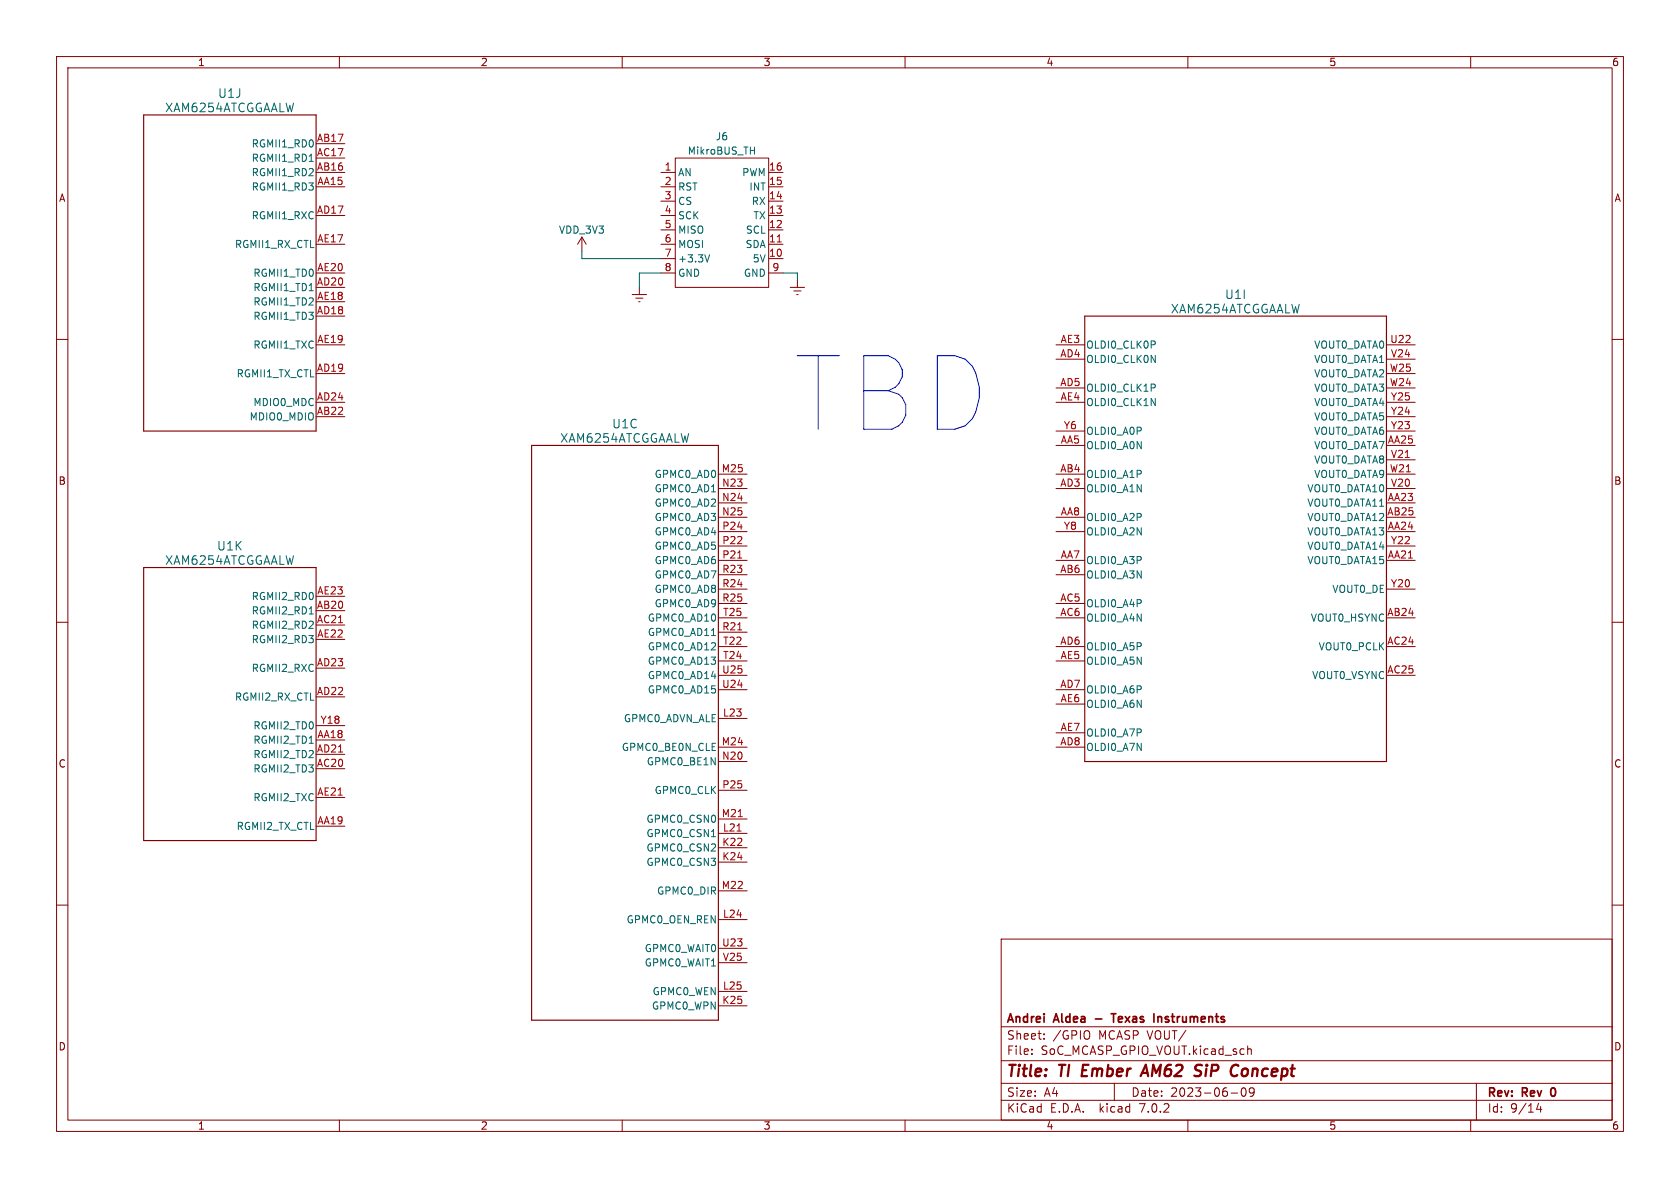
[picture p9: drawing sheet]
<svg xmlns="http://www.w3.org/2000/svg" width="297mm" height="210mm" viewBox="0 0 297 210" stroke-linecap="round" stroke-linejoin="round" font-family="sans-serif">
<defs><g id="words">
<text font-size="18.1" fill="#0000c2" x="139.7" y="77.5">TBD</text>
<g font-size="2.8" fill="#840000">
<text x="178" y="190.8">Title:</text>
<text x="187.4" y="190.8">TI Ember</text>
<text x="203.3" y="190.8">AM62</text>
<text x="213.2" y="190.8">SiP</text>
<text x="220.1" y="190.8">Concept</text>
</g>
<g font-size="2.1" fill="#006464">
<text x="38.5" y="17.5">U1J</text>
<text x="29.1" y="20">XAM6254ATCGGAALW</text>
<text x="216.5" y="53">U1I</text>
<text x="206.9" y="55.6">XAM6254ATCGGAALW</text>
<text x="108.2" y="75.9">U1C</text>
<text x="99" y="78.4">XAM6254ATCGGAALW</text>
<text x="29.1" y="100">XAM6254ATCGGAALW</text>
<text x="38.3" y="97.5">U1K</text>
</g>
<g font-size="2.1" fill="#840000">
<text x="178" y="183.9">Sheet:</text>
<text x="178" y="181.1">Andrei</text>
<text x="186.2" y="183.9">/GPIO</text>
<text x="186.5" y="181.1">Aldea</text>
<text x="194.2" y="181.1">-</text>
<text x="194.2" y="183.9">MCASP VOUT/</text>
<text x="197.6" y="181.1">Texas</text>
<text x="205.4" y="181.1">Instruments</text>
<text x="178" y="186.6">File:</text>
<text x="184" y="186.6">SoC_MCASP_GPIO_VOUT.kicad_sch</text>
<text x="178" y="196.8">KiCad</text>
<text x="178" y="194">Size:</text>
<text x="184.6" y="194">A4</text>
<text x="185.7" y="196.8">E.D.A.</text>
<text x="194.4" y="196.8">kicad</text>
<text x="200" y="194">Date:</text>
<text x="201.5" y="196.8">7.0.2</text>
<text x="206.9" y="194">2023-06-09</text>
<text x="263" y="194.2">Rev:</text>
<text x="263" y="196.8">Id:</text>
<text x="267" y="196.8">9/14</text>
<text x="269.2" y="194.2">Rev</text>
<text x="274.8" y="194.2">0</text>
</g>
<g font-size="1.8" fill="#840000">
<text x="35" y="11.8">1</text>
<text x="85" y="11.8">2</text>
<text x="135" y="11.8">3</text>
<text x="185" y="11.8">4</text>
<text x="235" y="11.8">5</text>
<text x="285" y="11.8">6</text>
<text x="10.4" y="35.8">A</text>
<text x="285.4" y="35.8">A</text>
<text x="10.3" y="85.8">B</text>
<text x="285.3" y="85.8">B</text>
<text x="10.3" y="135.8">C</text>
<text x="285.3" y="135.8">C</text>
<text x="10.3" y="185.8">D</text>
<text x="285.3" y="185.8">D</text>
<text x="35" y="199.8">1</text>
<text x="85" y="199.8">2</text>
<text x="135" y="199.8">3</text>
<text x="185" y="199.8">4</text>
<text x="235" y="199.8">5</text>
<text x="285" y="199.8">6</text>
</g>
<g font-size="1.8" fill="#006464">
<text x="44.4" y="26.2">RGMII1_RD0</text>
<text x="44.4" y="28.8">RGMII1_RD1</text>
<text x="121.5" y="27.5">MikroBUS_TH</text>
<text x="126.5" y="25">J6</text>
<text x="44.4" y="33.8">RGMII1_RD3</text>
<text x="44.4" y="31.3">RGMII1_RD2</text>
<text x="119.9" y="31.3">AN</text>
<text x="119.9" y="33.8">RST</text>
<text x="131.1" y="31.3">PWM</text>
<text x="132.4" y="33.8">INT</text>
<text x="44.4" y="38.9">RGMII1_RXC</text>
<text x="98.8" y="41.5">VDD_3V3</text>
<text x="119.9" y="36.4">CS</text>
<text x="119.9" y="38.9">SCK</text>
<text x="119.9" y="41.5">MISO</text>
<text x="131.7" y="41.5">SCL</text>
<text x="132.8" y="36.4">RX</text>
<text x="133.1" y="38.9">TX</text>
<text x="41.4" y="44">RGMII1_RX_CTL</text>
<text x="119.9" y="44">MOSI</text>
<text x="119.9" y="46.5">+3.3V</text>
<text x="131.7" y="44">SDA</text>
<text x="133" y="46.5">5V</text>
<text x="44.7" y="51.6">RGMII1_TD1</text>
<text x="44.7" y="49.1">RGMII1_TD0</text>
<text x="119.9" y="49.1">GND</text>
<text x="131.4" y="49.1">GND</text>
<text x="44.7" y="56.7">RGMII1_TD3</text>
<text x="44.7" y="54.2">RGMII1_TD2</text>
<text x="44.7" y="61.8">RGMII1_TXC</text>
<text x="192" y="64.3">OLDI0_CLK0N</text>
<text x="192" y="61.8">OLDI0_CLK0P</text>
<text x="232.2" y="61.8">VOUT0_DATA0</text>
<text x="232.2" y="64.3">VOUT0_DATA1</text>
<text x="41.7" y="66.9">RGMII1_TX_CTL</text>
<text x="44.7" y="71.9">MDIO0_MDC</text>
<text x="192" y="69.4">OLDI0_CLK1P</text>
<text x="192" y="71.9">OLDI0_CLK1N</text>
<text x="232.2" y="69.4">VOUT0_DATA3</text>
<text x="232.2" y="66.9">VOUT0_DATA2</text>
<text x="232.2" y="71.9">VOUT0_DATA4</text>
<text x="44" y="74.5">MDIO0_MDIO</text>
<text x="192" y="77">OLDI0_A0P</text>
<text x="232.2" y="77">VOUT0_DATA6</text>
<text x="232.2" y="74.5">VOUT0_DATA5</text>
<text x="192" y="79.6">OLDI0_A0N</text>
<text x="232.2" y="79.6">VOUT0_DATA7</text>
<text x="232.2" y="82.1">VOUT0_DATA8</text>
<text x="115.6" y="84.6">GPMC0_AD0</text>
<text x="115.6" y="87.2">GPMC0_AD1</text>
<text x="115.6" y="89.7">GPMC0_AD2</text>
<text x="192" y="84.6">OLDI0_A1P</text>
<text x="192" y="87.2">OLDI0_A1N</text>
<text x="231" y="89.7">VOUT0_DATA11</text>
<text x="231" y="87.2">VOUT0_DATA10</text>
<text x="232.2" y="84.6">VOUT0_DATA9</text>
<text x="115.6" y="92.3">GPMC0_AD3</text>
<text x="115.6" y="94.8">GPMC0_AD4</text>
<text x="192" y="92.3">OLDI0_A2P</text>
<text x="192" y="94.8">OLDI0_A2N</text>
<text x="231" y="94.8">VOUT0_DATA13</text>
<text x="231" y="92.3">VOUT0_DATA12</text>
<text x="115.6" y="99.9">GPMC0_AD6</text>
<text x="115.6" y="97.3">GPMC0_AD5</text>
<text x="192" y="99.9">OLDI0_A3P</text>
<text x="231" y="99.9">VOUT0_DATA15</text>
<text x="231" y="97.3">VOUT0_DATA14</text>
<text x="44.4" y="106.2">RGMII2_RD0</text>
<text x="115.6" y="102.4">GPMC0_AD7</text>
<text x="115.6" y="105">GPMC0_AD8</text>
<text x="115.6" y="107.5">GPMC0_AD9</text>
<text x="192" y="102.4">OLDI0_A3N</text>
<text x="192" y="107.5">OLDI0_A4P</text>
<text x="235.4" y="105">VOUT0_DE</text>
<text x="44.4" y="108.8">RGMII2_RD1</text>
<text x="44.4" y="111.3">RGMII2_RD2</text>
<text x="44.4" y="113.9">RGMII2_RD3</text>
<text x="114.4" y="112.6">GPMC0_AD11</text>
<text x="114.4" y="110">GPMC0_AD10</text>
<text x="192" y="110">OLDI0_A4N</text>
<text x="231.6" y="110">VOUT0_HSYNC</text>
<text x="44.4" y="118.9">RGMII2_RXC</text>
<text x="114.4" y="115.1">GPMC0_AD12</text>
<text x="114.4" y="117.7">GPMC0_AD13</text>
<text x="192" y="115.1">OLDI0_A5P</text>
<text x="192" y="117.7">OLDI0_A5N</text>
<text x="233" y="115.1">VOUT0_PCLK</text>
<text x="41.4" y="124">RGMII2_RX_CTL</text>
<text x="114.4" y="122.7">GPMC0_AD15</text>
<text x="114.4" y="120.2">GPMC0_AD14</text>
<text x="192" y="122.7">OLDI0_A6P</text>
<text x="192" y="125.3">OLDI0_A6N</text>
<text x="231.8" y="120.2">VOUT0_VSYNC</text>
<text x="44.7" y="131.6">RGMII2_TD1</text>
<text x="44.7" y="129.1">RGMII2_TD0</text>
<text x="110.2" y="127.8">GPMC0_ADVN_ALE</text>
<text x="192" y="130.4">OLDI0_A7P</text>
<text x="44.7" y="136.7">RGMII2_TD3</text>
<text x="44.7" y="134.2">RGMII2_TD2</text>
<text x="109.8" y="132.9">GPMC0_BE0N_CLE</text>
<text x="114.2" y="135.4">GPMC0_BE1N</text>
<text x="192" y="132.9">OLDI0_A7N</text>
<text x="44.7" y="141.8">RGMII2_TXC</text>
<text x="115.6" y="140.5">GPMC0_CLK</text>
<text x="41.7" y="146.9">RGMII2_TX_CTL</text>
<text x="114.2" y="148.1">GPMC0_CSN1</text>
<text x="114.2" y="145.6">GPMC0_CSN0</text>
<text x="114.2" y="150.7">GPMC0_CSN2</text>
<text x="114.2" y="153.2">GPMC0_CSN3</text>
<text x="116" y="158.3">GPMC0_DIR</text>
<text x="110.7" y="163.4">GPMC0_OEN_REN</text>
<text x="113.9" y="168.5">GPMC0_WAIT0</text>
<text x="113.9" y="171">GPMC0_WAIT1</text>
<text x="115.1" y="178.6">GPMC0_WPN</text>
<text x="115.2" y="176.1">GPMC0_WEN</text>
</g>
<g font-size="1.8" fill="#a90000">
<text x="56" y="25.1">AB17</text>
<text x="56" y="27.7">AC17</text>
<text x="56" y="30.2">AB16</text>
<text x="56.1" y="32.8">AA15</text>
<text x="117.4" y="30.2">1</text>
<text x="117.4" y="32.8">2</text>
<text x="117.4" y="35.3">3</text>
<text x="135.9" y="35.3">14</text>
<text x="135.9" y="32.8">15</text>
<text x="135.9" y="30.2">16</text>
<text x="56" y="37.8">AD17</text>
<text x="117.4" y="37.8">4</text>
<text x="117.4" y="40.4">5</text>
<text x="135.9" y="40.4">12</text>
<text x="135.9" y="37.8">13</text>
<text x="56" y="42.9">AE17</text>
<text x="117.4" y="42.9">6</text>
<text x="117.4" y="45.5">7</text>
<text x="135.9" y="45.5">10</text>
<text x="135.9" y="42.9">11</text>
<text x="56" y="50.5">AD20</text>
<text x="56" y="53.1">AE18</text>
<text x="56" y="48">AE20</text>
<text x="117.4" y="48">8</text>
<text x="136.5" y="48">9</text>
<text x="56" y="55.6">AD18</text>
<text x="56" y="65.8">AD19</text>
<text x="56" y="60.7">AE19</text>
<text x="187.4" y="63.2">AD4</text>
<text x="187.4" y="60.7">AE3</text>
<text x="245.7" y="65.8">W25</text>
<text x="245.7" y="60.7">U22</text>
<text x="245.8" y="63.2">V24</text>
<text x="56" y="70.9">AD24</text>
<text x="187.4" y="68.3">AD5</text>
<text x="187.4" y="70.9">AE4</text>
<text x="245.7" y="68.3">W24</text>
<text x="245.8" y="70.9">Y25</text>
<text x="56" y="73.4">AB22</text>
<text x="188" y="75.9">Y6</text>
<text x="245.8" y="75.9">Y23</text>
<text x="245.8" y="73.4">Y24</text>
<text x="127.5" y="83.6">M25</text>
<text x="187.4" y="83.6">AB4</text>
<text x="187.5" y="78.5">AA5</text>
<text x="245.3" y="78.5">AA25</text>
<text x="245.7" y="83.6">W21</text>
<text x="245.8" y="81">V21</text>
<text x="127.6" y="86.1">N23</text>
<text x="127.6" y="88.6">N24</text>
<text x="187.4" y="86.1">AD3</text>
<text x="245.3" y="88.6">AA23</text>
<text x="245.8" y="86.1">V20</text>
<text x="127.6" y="91.2">N25</text>
<text x="127.6" y="93.7">P24</text>
<text x="187.5" y="91.2">AA8</text>
<text x="188" y="93.7">Y8</text>
<text x="245.2" y="91.2">AB25</text>
<text x="245.3" y="93.7">AA24</text>
<text x="127.6" y="98.8">P21</text>
<text x="127.6" y="96.3">P22</text>
<text x="127.6" y="101.3">R23</text>
<text x="187.4" y="101.3">AB6</text>
<text x="187.5" y="98.8">AA7</text>
<text x="245.3" y="98.8">AA21</text>
<text x="245.8" y="96.3">Y22</text>
<text x="56" y="107.7">AB20</text>
<text x="56" y="105.2">AE23</text>
<text x="127.6" y="103.9">R24</text>
<text x="127.6" y="106.4">R25</text>
<text x="187.4" y="106.4">AC5</text>
<text x="245.8" y="103.9">Y20</text>
<text x="56" y="110.2">AC21</text>
<text x="56" y="112.8">AE22</text>
<text x="127.6" y="111.5">R21</text>
<text x="127.8" y="109">T25</text>
<text x="187.4" y="109">AC6</text>
<text x="245.2" y="109">AB24</text>
<text x="56" y="117.9">AD23</text>
<text x="127.6" y="119.1">U25</text>
<text x="127.8" y="114">T22</text>
<text x="127.8" y="116.6">T24</text>
<text x="187.4" y="114">AD6</text>
<text x="187.4" y="116.6">AE5</text>
<text x="245.2" y="114">AC24</text>
<text x="245.2" y="119.1">AC25</text>
<text x="56" y="122.9">AD22</text>
<text x="127.6" y="121.7">U24</text>
<text x="187.4" y="121.7">AD7</text>
<text x="187.4" y="124.2">AE6</text>
<text x="56.1" y="130.6">AA18</text>
<text x="56.6" y="128">Y18</text>
<text x="127.5" y="131.8">M24</text>
<text x="127.8" y="126.7">L23</text>
<text x="187.4" y="131.8">AD8</text>
<text x="187.4" y="129.3">AE7</text>
<text x="56" y="135.6">AC20</text>
<text x="56" y="133.1">AD21</text>
<text x="127.6" y="134.4">N20</text>
<text x="56" y="140.7">AE21</text>
<text x="127.6" y="139.4">P25</text>
<text x="56.1" y="145.8">AA19</text>
<text x="127.5" y="144.5">M21</text>
<text x="127.6" y="149.6">K22</text>
<text x="127.8" y="147.1">L21</text>
<text x="127.6" y="152.1">K24</text>
<text x="127.5" y="157.2">M22</text>
<text x="127.6" y="167.4">U23</text>
<text x="127.8" y="162.3">L24</text>
<text x="127.7" y="169.9">V25</text>
<text x="127.6" y="177.5">K25</text>
<text x="127.8" y="175">L25</text>
</g>
</g></defs>
<g fill="none" stroke="#840000" stroke-width=".18">
<path d="M10 10h277v190h-277zM12 12h273v186h-273zM60 10v2M110 10v2M160 10v2M210 10v2M260 10v2M55.9 30.5h5.1M55.9 38.1h5.1M55.9 33h5.1M55.9 25.4h5.1M55.9 27.9h5.1"/>
<path d="M116.8 30.5h2.6M116.8 38.1h2.6M116.8 35.6h2.6M116.8 33h2.6M119.4 27.9h16.5v22.9h-16.5zM135.9 30.5h2.5M135.9 38.1h2.5M135.9 35.6h2.5M135.9 33h2.5M10 60h2M55.9 50.8h5.1M55.9 43.2h5.1"/>
<path d="M55.9 48.3h5.1M55.9 55.9h5.1M55.9 53.3h5.1M102.9 41.9l-.8 1.3M102.9 41.9v2.6M102.9 41.9l.7 1.3M111.8 52.1h2.5M112.4 52.7h1.3M112.9 53.3h.3M113 50.8v1.3M116.8 45.7h2.6M116.8 43.2h2.6"/>
<path d="M116.8 40.6h2.6M116.8 48.3h2.6M135.9 45.7h2.5M135.9 43.2h2.5M135.9 40.6h2.5M135.9 48.3h2.5M139.7 50.8h2.5M140.3 51.4h1.3M140.8 52.1h.3M141 49.5v1.3M285 60h2M55.9 61h5.1"/>
<path d="M55.9 71.1h5.1M55.9 66h5.1M55.9 73.7h5.1M186.7 78.7h5.1M186.7 63.5h5.1M186.7 68.6h5.1M186.7 61h5.1M186.7 71.1h5.1M186.7 76.2h5.1M245.1 78.7h5.1M245.1 63.5h5.1M245.1 68.6h5.1"/>
<path d="M245.1 61h5.1M245.1 71.1h5.1M245.1 66h5.1M245.1 76.2h5.1M245.1 73.7h5.1M127 99.1h5.1M127 88.9h5.1M127 94h5.1M127 91.4h5.1M127 83.8h5.1M127 86.4h5.1M127 96.5h5.1"/>
<path d="M186.7 99.1h5.1M186.7 94h5.1M186.7 91.4h5.1M186.7 83.8h5.1M186.7 86.4h5.1M245.1 99.1h5.1M245.1 88.9h5.1M245.1 94h5.1M245.1 91.4h5.1M245.1 83.8h5.1M245.1 86.4h5.1M245.1 81.3h5.1"/>
<path d="M245.1 96.5h5.1M10 110h2M55.9 108h5.1M55.9 110.5h5.1M55.9 118.1h5.1M55.9 113h5.1M55.9 105.4h5.1M127 109.2h5.1M127 101.6h5.1M127 114.3h5.1M127 119.4h5.1M127 106.7h5.1"/>
<path d="M127 116.8h5.1M127 104.1h5.1M127 111.8h5.1M186.7 109.2h5.1M186.7 101.6h5.1M186.7 114.3h5.1M186.7 106.7h5.1M186.7 116.8h5.1M245.1 109.2h5.1M245.1 114.3h5.1M245.1 119.4h5.1M245.1 104.1h5.1"/>
<path d="M285 110h2M55.9 130.8h5.1M55.9 135.9h5.1M55.9 133.4h5.1M55.9 123.2h5.1M55.9 128.3h5.1M127 121.9h5.1M127 132.1h5.1M127 127h5.1M127 134.6h5.1M127 139.7h5.1M186.7 121.9h5.1"/>
<path d="M186.7 132.1h5.1M186.7 124.5h5.1M186.7 129.5h5.1M10 160h2M55.9 146.1h5.1M55.9 141h5.1M127 149.9h5.1M127 152.4h5.1M127 147.3h5.1M127 144.8h5.1M127 157.5h5.1M285 160h2"/>
<path d="M127 177.8h5.1M127 162.6h5.1M127 175.3h5.1M127 167.6h5.1M127 170.2h5.1M177 166h108v32h-108zM60 198v2M110 198v2M160 198v2M177 194.5h108M177 191.5h108M177 187.5h108"/>
<path d="M177 181.5h108M182.4 186.3v.1M182.4 185.5v.1M184.6 183.6v.1M184.6 182.8v.1M192.6 182.4v1.1M197 191.5v3M210 198v2M217.6 193.2h1.2M219.8 192.3a.94 .94 0 0 0 0 1.5 .81 .81 0 0 0 .6-.6 .81 .81 0 0 0-.3-.8l-.2-.1M220.6 184.9v1.5M220.6 185.5l.2-.1 .3 .1 .1 .9"/>
<path d="M221.1 192.3l-.2 .3v.5l.5 .1 .3-.3M221.4 192.3l.2 .1a.99 .99 0 0 1-.3 1.4h-.3M260 198v2M261 191.5v6.5M272 195l-.4 1.1h1M272.4 195.6v1"/>
</g>
<path d="M201.9 189.7h1M202.6 188.2l-1 2M211.6 189.2l.4 .1a.49 .49 0 0 1 .3 .5 .49 .49 0 0 1-.4 .4h-.5M211.8 188.2l.7 .1M218.6 188.2l.3 .2" fill="none" stroke="#840000" stroke-width=".4"/>
<path d="M196.4 179.2h.9M196.9 179.2v1.5M204.7 179.7v1M204.9 179.7l-.2 .1" fill="none" stroke="#840000" stroke-width=".3"/>
<path d="M25.4 20.3h30.5v55.9h-30.5zM191.8 55.9h53.3v78.7h-53.3zM94 78.7h33v101.6h-33zM25.4 100.3h30.5v48.3h-30.5z" fill="none" stroke="#840000" stroke-width=".2"/>
<path d="M137.4 42.8h.7M130.4 98.7h.7M130.3 146.9h.7" fill="none" stroke="#a90000" stroke-width=".18"/>
<path d="M54.7 28.5h.7M132.7 26.6h.7M133.4 26v1.3M54.7 51.4h.7M125.5 45l-.5 1.3M54.7 108.5h.7M125.8 112.3h.7M54.7 131.4h.7M125.8 147.9h.7" fill="none" stroke="#006464" stroke-width=".18"/>
<path d="M102.9 44.5v1.2h13.9M116.8 48.3h-3.8v2.5M138.4 48.3h2.6v1.2" fill="none" stroke="#009600" stroke-width=".18"/>
<use href="#words"/>
</svg>
